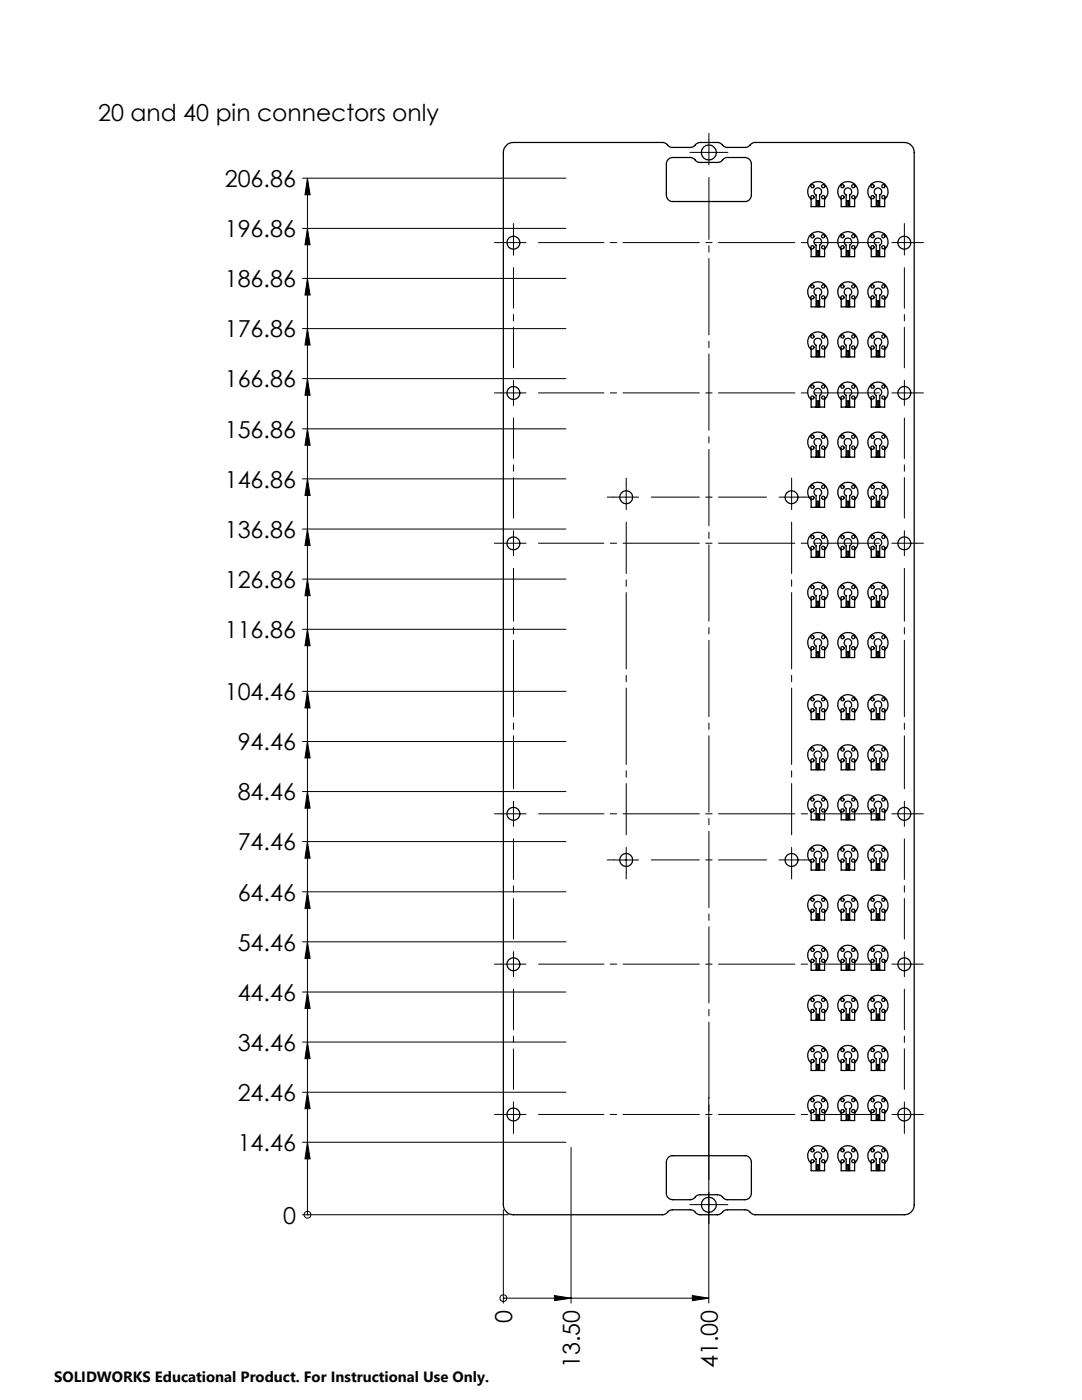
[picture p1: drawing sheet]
<svg xmlns="http://www.w3.org/2000/svg" width="216mm" height="279mm" viewBox="0 0 216 279" stroke-linecap="round" stroke-linejoin="round" font-family="sans-serif">
<defs><g id="words">
<g font-size="4.7">
<text x="19.6" y="24.1">20 and 40 pin connectors only</text>
<text x="44.8" y="37.3">206.86</text>
<text x="44.8" y="47.3">196.86</text>
<text x="44.8" y="57.3">186.86</text>
<text x="44.8" y="67.3">176.86</text>
<text x="44.8" y="77.3">166.86</text>
<text x="44.8" y="87.3">156.86</text>
<text x="44.8" y="97.3">146.86</text>
<text x="44.8" y="107.3">136.86</text>
<text x="44.8" y="117.3">126.86</text>
<text x="44.8" y="127.3">116.86</text>
<text x="44.8" y="139.7">104.46</text>
<text x="47.4" y="149.7">94.46</text>
<text x="47.4" y="159.7">84.46</text>
<text x="47.4" y="169.7">74.46</text>
<text x="47.4" y="179.7">64.46</text>
<text x="47.4" y="189.7">54.46</text>
<text x="47.4" y="199.7">44.46</text>
<text x="47.4" y="209.7">34.46</text>
<text x="47.4" y="219.7">24.46</text>
<text x="47.4" y="229.7">14.46</text>
<text x="56.5" y="244.2">0</text>
<text x="102.2" y="263.9" transform="rotate(-90 102.2 263.9)">0</text>
<text x="115.7" y="273" transform="rotate(-90 115.7 273)">13.50</text>
<text x="143.2" y="273" transform="rotate(-90 143.2 273)">41.00</text>
</g>
<text font-size="3" x="10.8" y="275.7">SOLIDWORKS Educational Product. For Instructional Use Only.</text>
</g></defs>
<g fill="none" stroke="#000" stroke-width=".2">
<path d="M60.4 35.6h52.5M61.3 35.6l.6 3.3h-1zM61.3 35.6v206.8M60.4 55.6h52.5M60.4 45.6h52.5M61.3 55.6l.6 3.3h-1zM61.3 45.6l.6 3.3h-1zM60.4 75.6h52.5M60.4 65.6h52.5M61.3 75.6l.6 3.3h-1zM61.3 65.6l.6 3.3h-1zM60.4 95.6h52.5"/>
<path d="M60.4 85.6h52.5M61.3 95.6l.6 3.3h-1zM61.3 85.6l.6 3.3h-1zM60.4 115.6h52.5M60.4 105.6h52.5M61.3 115.6l.6 3.3h-1zM61.3 105.6l.6 3.3h-1zM60.4 138h52.5M60.4 125.6h52.5M61.3 138l.6 3.3h-1zM61.3 125.6l.6 3.3h-1zM60.4 158h52.5"/>
<path d="M60.4 148h52.5M61.3 158l.6 3.3h-1zM61.3 148l.6 3.3h-1zM60.4 178h52.5M60.4 168h52.5M61.3 178l.6 3.3h-1zM61.3 168l.6 3.3h-1zM122.4 171.6h5M125 169.1v5M60.4 198h52.5M60.4 188h52.5M61.3 198l.6 3.3h-1z"/>
<path d="M61.3 188l.6 3.3h-1zM60.4 218h52.5M60.4 208h52.5M61.3 218l.6 3.3h-1zM61.3 208l.6 3.3h-1zM141.4 219v41.1M60.4 228h52.5M61.3 228l.6 3.3h-1zM113.9 229v31.1M60.4 242.4h41M61.3 242.4h.1M100.4 259.1h.1"/>
<path d="M100.4 241.4v18.7M100.4 259.1h41M110.6 258.6l3.3 .5-3.3 .5zM138.1 258.6l3.3 .5-3.3 .5z"/>
<circle cx="61.4" cy="242.4" r=".69"/>
<circle cx="100.4" cy="259.1" r=".68"/>
</g>
<g fill="none" stroke="#000" stroke-width=".2" stroke-dasharray="15.2 1.3 1.3 1.3">
<path d="M139 30.4h-1.3M141.5 30.4v-2.5M141.5 30.4h-2.5M141.5 30.4v2.5M141.5 30.4h2.5M141.5 27.9v-1.3M144 30.4h1.3M100 48.4h-1.3M102.5 48.4v-2.5M102.5 48.4h-2.5M102.5 48.4v2.5M102.5 48.4h2.5"/>
<path d="M102.5 45.9v-1.3M180.5 48.4v-2.5M180.5 48.4h-2.5M180.5 48.4v2.5M180.5 48.4h2.5M180.5 45.9v-1.3M183 48.4h1.3M100 78.4h-1.3M102.5 78.4v-2.5M102.5 78.4h-2.5M102.5 78.4v2.5M102.5 78.4h2.5"/>
<path d="M180.5 78.4v-2.5M180.5 78.4h-2.5M180.5 78.4v2.5M180.5 78.4h2.5M183 78.4h1.3M122.5 99.2h-1.3M125 99.2v-2.5M125 99.2h-2.5M125 99.2v2.5M125 99.2h2.5M125 96.7v-1.3M158 99.2v-2.5"/>
<path d="M158 99.2h-2.5M158 99.2v2.5M158 99.2h2.5M158 96.7v-1.3M160.5 99.2h1.3M100 108.4h-1.3M102.5 108.4v-2.5M102.5 108.4h-2.5M102.5 108.4v2.5M102.5 108.4h2.5M180.5 108.4v-2.5M180.5 108.4h-2.5"/>
<path d="M180.5 108.4v2.5M180.5 108.4h2.5M183 108.4h1.3M100 162.4h-1.3M102.5 162.4v-2.5M102.5 162.4h-2.5M102.5 162.4v2.5M102.5 162.4h2.5M122.5 171.6h-1.3M125 174.1v1.3M158 171.6v-2.5M158 171.6h-2.5"/>
<path d="M158 171.6v2.5M158 171.6h2.5M158 174.1v1.3M160.5 171.6h1.3M180.5 162.4v-2.5M180.5 162.4h-2.5M180.5 162.4v2.5M180.5 162.4h2.5M183 162.4h1.3M100 192.4h-1.3M102.5 192.4v-2.5M102.5 192.4h-2.5"/>
<path d="M102.5 192.4v2.5M102.5 192.4h2.5M180.5 192.4v-2.5M180.5 192.4h-2.5M180.5 192.4v2.5M180.5 192.4h2.5M183 192.4h1.3M100 222.4h-1.3M102.5 222.4v-2.5M102.5 222.4h-2.5M102.5 222.4v2.5M102.5 222.4h2.5"/>
<path d="M102.5 224.9v1.3M180.5 222.4v-2.5M180.5 222.4h-2.5M180.5 222.4v2.5M180.5 222.4h2.5M180.5 224.9v1.3M183 222.4h1.3M139 240.4h-1.3M141.5 240.4v-2.5M141.5 240.4h-2.5M141.5 240.4v2.5M141.5 240.4h2.5"/>
<path d="M141.5 242.9v1.3M144 240.4h1.3"/>
</g>
<path d="M130 99.2h23M130 171.6h23" fill="none" stroke="#000" stroke-width=".2" stroke-dasharray="15.2 1.3 1.3 1.3" stroke-dashoffset="5.6"/>
<path d="M125 166.6v-62.4M158 166.6v-62.4" fill="none" stroke="#000" stroke-width=".2" stroke-dasharray="15.2 1.3 1.3 1.3" stroke-dashoffset="5"/>
<path d="M141.5 235.4v-200" fill="none" stroke="#000" stroke-width=".2" stroke-dasharray="15.2 1.3 1.3 1.3" stroke-dashoffset="2.9"/>
<path d="M102.5 73.4v-20M180.5 73.4v-20M102.5 103.4v-20M180.5 103.4v-20M102.5 187.4v-20M180.5 187.4v-20M102.5 217.4v-20M180.5 217.4v-20" fill="none" stroke="#000" stroke-width=".2" stroke-dasharray="15.2 1.3 1.3 1.3" stroke-dashoffset="7.1"/>
<path d="M107.5 48.4h68M107.5 78.4h68M107.5 108.4h68M107.5 162.4h68M107.5 192.4h68M107.5 222.4h68" fill="none" stroke="#000" stroke-width=".2" stroke-dasharray="15.2 1.3 1.3 1.3" stroke-dashoffset="2.2"/>
<path d="M102.5 157.4v-44M180.5 157.4v-44" fill="none" stroke="#000" stroke-width=".2" stroke-dasharray="15.2 1.3 1.3 1.3" stroke-dashoffset="4.7"/>
<g fill="#000">
<path d="M61.3 228l.6 3.3h-1zM61.3 218l.6 3.3h-1zM61.3 208l.6 3.3h-1zM61.3 198l.6 3.3h-1zM61.3 188l.6 3.3h-1zM61.3 178l.6 3.3h-1zM61.3 168l.6 3.3h-1zM61.3 158l.6 3.3h-1zM61.3 148l.6 3.3h-1zM61.3 138l.6 3.3h-1zM61.3 125.6l.6 3.3h-1zM61.3 115.6l.6 3.3h-1zM61.3 105.6l.6 3.3h-1zM61.3 95.6l.6 3.3h-1zM61.3 85.6l.6 3.3h-1zM61.3 75.6l.6 3.3h-1zM61.3 65.6l.6 3.3h-1zM61.3 55.6l.6 3.3h-1zM61.3 45.6l.6 3.3h-1zM61.3 35.6l.6 3.3h-1z"/>
<path d="M110.6 258.6l3.3 .5-3.3 .5zM138.1 258.6l3.3 .5-3.3 .5z"/>
</g>
<g fill="none" stroke="#000" stroke-width=".25">
<path d="M101.3 28.8l1.1-.4h29.9l.9 .5a1.05 1.05 0 0 0 1 .5h3.5a2.19 2.19 0 0 0 1.5-.8l.4-.2h3.7l.8 .5a1.15 1.15 0 0 0 1.1 .5h3.5a2.39 2.39 0 0 0 1.4-.8l.4-.2h29.9a1.99 1.99 0 0 1 2 2v210a1.99 1.99 0 0 1-2 2h-29.9l-.8-.5a1.15 1.15 0 0 0-1-.5h-3.5a2.39 2.39 0 0 0-1.5 .9l-.4 .1h-3.7l-.8-.4a1.13 1.13 0 0 0-1.1-.6h-3.5a2.19 2.19 0 0 0-1.4 .9l-.5 .1h-29.9a2.05 2.05 0 0 1-2-2v-210a1.99 1.99 0 0 1 .9-1.6zM133.2 32l.3-.4 .7-.2h3.6l.9 .5a1.05 1.05 0 0 0 1 .5h3.5a2.19 2.19 0 0 0 1.4-.8l.4-.2h3.7a1.33 1.33 0 0 1 1.2 1.3v6.2a1.26 1.26 0 0 1-1.2 1.3h-14.5a1.26 1.26 0 0 1-1.2-1.3v-6.2zM161.9 36.7a2.03 2.03 0 0 1 2.8 .2 2.03 2.03 0 0 1-.2 2.9v1.4h-1v-2.3a.76 .76 0 0 0 .3-1.1 .76 .76 0 0 0-1.2 0 .76 .76 0 0 0 .2 1.1v2.3h-.9v-1.4a2.01 2.01 0 0 1 0-3.1zM167.9 36.7a2.03 2.03 0 0 1 2.8 .2 2.03 2.03 0 0 1-.2 2.9v1.4h-1v-2.3a.76 .76 0 0 0 .3-1.1 .76 .76 0 0 0-1.2 0 .76 .76 0 0 0 .2 1.1v2.3h-.9v-1.4a2.01 2.01 0 0 1 0-3.1zM173.9 36.7a2.03 2.03 0 0 1 2.8 .2 2.03 2.03 0 0 1-.2 2.9v1.4h-1v-2.3a.76 .76 0 0 0 .3-1.1 .76 .76 0 0 0-1.2 0 .76 .76 0 0 0 .2 1.1v2.3h-1v-1.4a2.01 2.01 0 0 1 .1-3.1zM161.9 56.7a2.03 2.03 0 0 1 2.8 .2 2.03 2.03 0 0 1-.2 2.9v1.4h-1v-2.3a.76 .76 0 0 0 .3-1.1 .76 .76 0 0 0-1.2 0 .76 .76 0 0 0 .2 1.1v2.3h-.9v-1.4a2.01 2.01 0 0 1 0-3.1zM161.9 46.7a2.04 2.04 0 0 1 2.8 .2 2.04 2.04 0 0 1-.2 2.9v1.4h-1v-2.3a.76 .76 0 0 0 .3-1.1 .76 .76 0 0 0-1.2 0 .76 .76 0 0 0 .2 1.1v2.3h-.9v-1.4a2.04 2.04 0 0 1 0-3.1zM163.1 40h.2v1.2h-.2zM163.1 50h.2v1.2h-.2zM167.9 46.7a2.04 2.04 0 0 1 2.8 .2 2.04 2.04 0 0 1-.2 2.9v1.4h-1v-2.3a.76 .76 0 0 0 .3-1.1 .76 .76 0 0 0-1.2 0 .76 .76 0 0 0 .2 1.1v2.3h-.9v-1.4a2.04 2.04 0 0 1 0-3.1zM167.9 56.7a2.03 2.03 0 0 1 2.8 .2 2.03 2.03 0 0 1-.2 2.9v1.4h-1v-2.3a.76 .76 0 0 0 .3-1.1 .76 .76 0 0 0-1.2 0 .76 .76 0 0 0 .2 1.1v2.3h-.9v-1.4a2.01 2.01 0 0 1 0-3.1zM169.1 40h.2v1.2h-.2z"/>
<path d="M169.1 50h.2v1.2h-.2zM173.9 46.7a2.04 2.04 0 0 1 2.8 .2 2.04 2.04 0 0 1-.2 2.9v1.4h-1v-2.3a.76 .76 0 0 0 .3-1.1 .76 .76 0 0 0-1.2 0 .76 .76 0 0 0 .2 1.1v2.3h-1v-1.4a2.04 2.04 0 0 1 .1-3.1zM173.9 56.7a2.03 2.03 0 0 1 2.8 .2 2.03 2.03 0 0 1-.2 2.9v1.4h-1v-2.3a.76 .76 0 0 0 .3-1.1 .76 .76 0 0 0-1.2 0 .76 .76 0 0 0 .2 1.1v2.3h-1v-1.4a2.01 2.01 0 0 1 .1-3.1zM175 40h.3v1.2h-.3zM175 50h.3v1.2h-.3zM161.9 66.7a2.04 2.04 0 0 1 2.8 .2 2.04 2.04 0 0 1-.2 2.9v1.4h-1v-2.3a.76 .76 0 0 0 .3-1.1 .76 .76 0 0 0-1.2 0 .76 .76 0 0 0 .2 1.1v2.3h-.9v-1.4a2.05 2.05 0 0 1 0-3.1zM161.9 76.7a2.03 2.03 0 0 1 2.8 .2 2.03 2.03 0 0 1-.2 2.9v1.4h-1v-2.3a.76 .76 0 0 0 .3-1.1 .76 .76 0 0 0-1.2 0 .76 .76 0 0 0 .2 1.1v2.3h-.9v-1.4a2.01 2.01 0 0 1 0-3.1zM163.1 60h.2v1.2h-.2zM163.1 70h.2v1.2h-.2zM167.9 66.7a2.04 2.04 0 0 1 2.8 .2 2.04 2.04 0 0 1-.2 2.9v1.4h-1v-2.3a.76 .76 0 0 0 .3-1.1 .76 .76 0 0 0-1.2 0 .76 .76 0 0 0 .2 1.1v2.3h-.9v-1.4a2.05 2.05 0 0 1 0-3.1zM167.9 76.7a2.03 2.03 0 0 1 2.8 .2 2.03 2.03 0 0 1-.2 2.9v1.4h-1v-2.3a.76 .76 0 0 0 .3-1.1 .76 .76 0 0 0-1.2 0 .76 .76 0 0 0 .2 1.1v2.3h-.9v-1.4a2.01 2.01 0 0 1 0-3.1zM169.1 60h.2v1.2h-.2z"/>
<path d="M169.1 70h.2v1.2h-.2zM173.9 66.7a2.04 2.04 0 0 1 2.8 .2 2.04 2.04 0 0 1-.2 2.9v1.4h-1v-2.3a.76 .76 0 0 0 .3-1.1 .76 .76 0 0 0-1.2 0 .76 .76 0 0 0 .2 1.1v2.3h-1v-1.4a2.05 2.05 0 0 1 .1-3.1zM173.9 76.7a2.03 2.03 0 0 1 2.8 .2 2.03 2.03 0 0 1-.2 2.9v1.4h-1v-2.3a.76 .76 0 0 0 .3-1.1 .76 .76 0 0 0-1.2 0 .76 .76 0 0 0 .2 1.1v2.3h-1v-1.4a2.01 2.01 0 0 1 .1-3.1zM175 60h.3v1.2h-.3zM175 70h.3v1.2h-.3zM161.9 86.7a2.04 2.04 0 0 1 2.8 .2 2.04 2.04 0 0 1-.2 2.9v1.4h-1v-2.3a.76 .76 0 0 0 .3-1.1 .76 .76 0 0 0-1.2 0 .76 .76 0 0 0 .2 1.1v2.3h-.9v-1.4a2.05 2.05 0 0 1 0-3.1zM161.9 96.7a2.03 2.03 0 0 1 2.8 .2 2.03 2.03 0 0 1-.2 2.9v1.4h-1v-2.3a.76 .76 0 0 0 .3-1.1 .76 .76 0 0 0-1.2 0 .76 .76 0 0 0 .2 1.1v2.3h-.9v-1.4a2.01 2.01 0 0 1 0-3.1zM163.1 80h.2v1.2h-.2zM163.1 90h.2v1.2h-.2zM167.9 86.7a2.04 2.04 0 0 1 2.8 .2 2.04 2.04 0 0 1-.2 2.9v1.4h-1v-2.3a.76 .76 0 0 0 .3-1.1 .76 .76 0 0 0-1.2 0 .76 .76 0 0 0 .2 1.1v2.3h-.9v-1.4a2.05 2.05 0 0 1 0-3.1zM167.9 96.7a2.03 2.03 0 0 1 2.8 .2 2.03 2.03 0 0 1-.2 2.9v1.4h-1v-2.3a.76 .76 0 0 0 .3-1.1 .76 .76 0 0 0-1.2 0 .76 .76 0 0 0 .2 1.1v2.3h-.9v-1.4a2.01 2.01 0 0 1 0-3.1zM169.1 80h.2v1.2h-.2z"/>
<path d="M169.1 90h.2v1.2h-.2zM173.9 86.7a2.04 2.04 0 0 1 2.8 .2 2.04 2.04 0 0 1-.2 2.9v1.4h-1v-2.3a.76 .76 0 0 0 .3-1.1 .76 .76 0 0 0-1.2 0 .76 .76 0 0 0 .2 1.1v2.3h-1v-1.4a2.05 2.05 0 0 1 .1-3.1zM173.9 96.7a2.03 2.03 0 0 1 2.8 .2 2.03 2.03 0 0 1-.2 2.9v1.4h-1v-2.3a.76 .76 0 0 0 .3-1.1 .76 .76 0 0 0-1.2 0 .76 .76 0 0 0 .2 1.1v2.3h-1v-1.4a2.01 2.01 0 0 1 .1-3.1zM175 80h.3v1.2h-.3zM175 90h.3v1.2h-.3zM161.9 106.7a2.04 2.04 0 0 1 2.8 .2 2.04 2.04 0 0 1-.2 2.9v1.4h-1v-2.3a.77 .77 0 0 0 .3-1.1 .77 .77 0 0 0-1.2 0 .77 .77 0 0 0 .2 1.1v2.3h-.9v-1.4a2.05 2.05 0 0 1 0-3.1zM161.9 116.7a2.03 2.03 0 0 1 2.8 .2 2.03 2.03 0 0 1-.2 2.9v1.4h-1v-2.3a.76 .76 0 0 0 .3-1.1 .76 .76 0 0 0-1.2 0 .76 .76 0 0 0 .2 1.1v2.3h-.9v-1.4a2.01 2.01 0 0 1 0-3.1zM163.1 100h.2v1.2h-.2zM163.1 110h.2v1.2h-.2zM167.9 106.7a2.04 2.04 0 0 1 2.8 .2 2.04 2.04 0 0 1-.2 2.9v1.4h-1v-2.3a.77 .77 0 0 0 .3-1.1 .77 .77 0 0 0-1.2 0 .77 .77 0 0 0 .2 1.1v2.3h-.9v-1.4a2.05 2.05 0 0 1 0-3.1zM167.9 116.7a2.03 2.03 0 0 1 2.8 .2 2.03 2.03 0 0 1-.2 2.9v1.4h-1v-2.3a.76 .76 0 0 0 .3-1.1 .76 .76 0 0 0-1.2 0 .76 .76 0 0 0 .2 1.1v2.3h-.9v-1.4a2.01 2.01 0 0 1 0-3.1zM169.1 100h.2v1.2h-.2z"/>
<path d="M169.1 110h.2v1.2h-.2zM173.9 106.7a2.04 2.04 0 0 1 2.8 .2 2.04 2.04 0 0 1-.2 2.9v1.4h-1v-2.3a.77 .77 0 0 0 .3-1.1 .77 .77 0 0 0-1.2 0 .77 .77 0 0 0 .2 1.1v2.3h-1v-1.4a2.05 2.05 0 0 1 .1-3.1zM173.9 116.7a2.03 2.03 0 0 1 2.8 .2 2.03 2.03 0 0 1-.2 2.9v1.4h-1v-2.3a.76 .76 0 0 0 .3-1.1 .76 .76 0 0 0-1.2 0 .76 .76 0 0 0 .2 1.1v2.3h-1v-1.4a2.01 2.01 0 0 1 .1-3.1zM175 100h.3v1.2h-.3zM175 110h.3v1.2h-.3zM161.9 139.1a2.03 2.03 0 0 1 2.8 .2 2.03 2.03 0 0 1-.2 2.9v1.4h-1v-2.3a.76 .76 0 0 0 .3-1.1 .76 .76 0 0 0-1.2 0 .76 .76 0 0 0 .2 1.1v2.3h-.9v-1.4a2.01 2.01 0 0 1 0-3.1zM161.9 126.7a2.03 2.03 0 0 1 2.8 .2 2.03 2.03 0 0 1-.2 2.9v1.4h-1v-2.3a.77 .77 0 0 0 .3-1.1 .77 .77 0 0 0-1.2 0 .77 .77 0 0 0 .2 1.1v2.3h-.9v-1.4a2.01 2.01 0 0 1 0-3.1zM163.1 120h.2v1.2h-.2zM163.1 130h.2v1.2h-.2zM167.9 139.1a2.03 2.03 0 0 1 2.8 .2 2.03 2.03 0 0 1-.2 2.9v1.4h-1v-2.3a.76 .76 0 0 0 .3-1.1 .76 .76 0 0 0-1.2 0 .76 .76 0 0 0 .2 1.1v2.3h-.9v-1.4a2.01 2.01 0 0 1 0-3.1zM167.9 126.7a2.03 2.03 0 0 1 2.8 .2 2.03 2.03 0 0 1-.2 2.9v1.4h-1v-2.3a.77 .77 0 0 0 .3-1.1 .77 .77 0 0 0-1.2 0 .77 .77 0 0 0 .2 1.1v2.3h-.9v-1.4a2.01 2.01 0 0 1 0-3.1zM169.1 120h.2v1.2h-.2z"/>
<path d="M169.1 130h.2v1.2h-.2zM173.9 139.1a2.03 2.03 0 0 1 2.8 .2 2.03 2.03 0 0 1-.2 2.9v1.4h-1v-2.3a.76 .76 0 0 0 .3-1.1 .76 .76 0 0 0-1.2 0 .76 .76 0 0 0 .2 1.1v2.3h-1v-1.4a2.01 2.01 0 0 1 .1-3.1zM173.9 126.7a2.03 2.03 0 0 1 2.8 .2 2.03 2.03 0 0 1-.2 2.9v1.4h-1v-2.3a.77 .77 0 0 0 .3-1.1 .77 .77 0 0 0-1.2 0 .77 .77 0 0 0 .2 1.1v2.3h-1v-1.4a2.01 2.01 0 0 1 .1-3.1zM175 120h.3v1.2h-.3zM175 130h.3v1.2h-.3zM161.9 149.1a2.03 2.03 0 0 1 2.8 .2 2.03 2.03 0 0 1-.2 2.9v1.4h-1v-2.3a.77 .77 0 0 0 .3-1.1 .77 .77 0 0 0-1.2 0 .77 .77 0 0 0 .2 1.1v2.3h-.9v-1.4a2.01 2.01 0 0 1 0-3.1zM161.9 159.1a2.04 2.04 0 0 1 2.8 .2 2.04 2.04 0 0 1-.2 2.9v1.4h-1v-2.3a.76 .76 0 0 0 .3-1.1 .76 .76 0 0 0-1.2 0 .76 .76 0 0 0 .2 1.1v2.3h-.9v-1.4a2.04 2.04 0 0 1 0-3.1zM163.1 142.4h.2v1.2h-.2zM163.1 152.4h.2v1.2h-.2zM167.9 149.1a2.03 2.03 0 0 1 2.8 .2 2.03 2.03 0 0 1-.2 2.9v1.4h-1v-2.3a.77 .77 0 0 0 .3-1.1 .77 .77 0 0 0-1.2 0 .77 .77 0 0 0 .2 1.1v2.3h-.9v-1.4a2.01 2.01 0 0 1 0-3.1zM167.9 159.1a2.04 2.04 0 0 1 2.8 .2 2.04 2.04 0 0 1-.2 2.9v1.4h-1v-2.3a.76 .76 0 0 0 .3-1.1 .76 .76 0 0 0-1.2 0 .76 .76 0 0 0 .2 1.1v2.3h-.9v-1.4a2.04 2.04 0 0 1 0-3.1zM169.1 142.4h.2v1.2h-.2z"/>
<path d="M169.1 152.4h.2v1.2h-.2zM173.9 149.1a2.03 2.03 0 0 1 2.8 .2 2.03 2.03 0 0 1-.2 2.9v1.4h-1v-2.3a.77 .77 0 0 0 .3-1.1 .77 .77 0 0 0-1.2 0 .77 .77 0 0 0 .2 1.1v2.3h-1v-1.4a2.01 2.01 0 0 1 .1-3.1zM173.9 159.1a2.04 2.04 0 0 1 2.8 .2 2.04 2.04 0 0 1-.2 2.9v1.4h-1v-2.3a.76 .76 0 0 0 .3-1.1 .76 .76 0 0 0-1.2 0 .76 .76 0 0 0 .2 1.1v2.3h-1v-1.4a2.04 2.04 0 0 1 .1-3.1zM175 142.4h.3v1.2h-.3zM175 152.4h.3v1.2h-.3zM161.9 169.1a2.03 2.03 0 0 1 2.8 .2 2.03 2.03 0 0 1-.2 2.9v1.4h-1v-2.3a.76 .76 0 0 0 .3-1.1 .76 .76 0 0 0-1.2 0 .76 .76 0 0 0 .2 1.1v2.3h-.9v-1.4a2.01 2.01 0 0 1 0-3.1zM161.9 179.1a2.04 2.04 0 0 1 2.8 .2 2.04 2.04 0 0 1-.2 2.9v1.4h-1v-2.3a.76 .76 0 0 0 .3-1.1 .76 .76 0 0 0-1.2 0 .76 .76 0 0 0 .2 1.1v2.3h-.9v-1.4a2.04 2.04 0 0 1 0-3.1zM163.1 162.4h.2v1.2h-.2zM163.1 172.4h.2v1.2h-.2zM167.9 169.1a2.03 2.03 0 0 1 2.8 .2 2.03 2.03 0 0 1-.2 2.9v1.4h-1v-2.3a.76 .76 0 0 0 .3-1.1 .76 .76 0 0 0-1.2 0 .76 .76 0 0 0 .2 1.1v2.3h-.9v-1.4a2.01 2.01 0 0 1 0-3.1zM167.9 179.1a2.04 2.04 0 0 1 2.8 .2 2.04 2.04 0 0 1-.2 2.9v1.4h-1v-2.3a.76 .76 0 0 0 .3-1.1 .76 .76 0 0 0-1.2 0 .76 .76 0 0 0 .2 1.1v2.3h-.9v-1.4a2.04 2.04 0 0 1 0-3.1zM169.1 162.4h.2v1.2h-.2z"/>
<path d="M169.1 172.4h.2v1.2h-.2zM173.9 169.1a2.03 2.03 0 0 1 2.8 .2 2.03 2.03 0 0 1-.2 2.9v1.4h-1v-2.3a.76 .76 0 0 0 .3-1.1 .76 .76 0 0 0-1.2 0 .76 .76 0 0 0 .2 1.1v2.3h-1v-1.4a2.01 2.01 0 0 1 .1-3.1zM173.9 179.1a2.04 2.04 0 0 1 2.8 .2 2.04 2.04 0 0 1-.2 2.9v1.4h-1v-2.3a.76 .76 0 0 0 .3-1.1 .76 .76 0 0 0-1.2 0 .76 .76 0 0 0 .2 1.1v2.3h-1v-1.4a2.04 2.04 0 0 1 .1-3.1zM175 162.4h.3v1.2h-.3zM175 172.4h.3v1.2h-.3zM161.9 189.1a2.03 2.03 0 0 1 2.8 .2 2.03 2.03 0 0 1-.2 2.9v1.4h-1v-2.3a.76 .76 0 0 0 .3-1.1 .76 .76 0 0 0-1.2 0 .76 .76 0 0 0 .2 1.1v2.3h-.9v-1.4a2.01 2.01 0 0 1 0-3.1zM161.9 199.1a2.04 2.04 0 0 1 2.8 .2 2.04 2.04 0 0 1-.2 2.9v1.4h-1v-2.3a.76 .76 0 0 0 .3-1.1 .76 .76 0 0 0-1.2 0 .76 .76 0 0 0 .2 1.1v2.3h-.9v-1.4a2.04 2.04 0 0 1 0-3.1zM163.1 182.4h.2v1.2h-.2zM163.1 192.4h.2v1.2h-.2zM167.9 189.1a2.03 2.03 0 0 1 2.8 .2 2.03 2.03 0 0 1-.2 2.9v1.4h-1v-2.3a.76 .76 0 0 0 .3-1.1 .76 .76 0 0 0-1.2 0 .76 .76 0 0 0 .2 1.1v2.3h-.9v-1.4a2.01 2.01 0 0 1 0-3.1zM167.9 199.1a2.04 2.04 0 0 1 2.8 .2 2.04 2.04 0 0 1-.2 2.9v1.4h-1v-2.3a.76 .76 0 0 0 .3-1.1 .76 .76 0 0 0-1.2 0 .76 .76 0 0 0 .2 1.1v2.3h-.9v-1.4a2.04 2.04 0 0 1 0-3.1zM169.1 182.4h.2v1.2h-.2z"/>
<path d="M169.1 192.4h.2v1.2h-.2zM173.9 189.1a2.03 2.03 0 0 1 2.8 .2 2.03 2.03 0 0 1-.2 2.9v1.4h-1v-2.3a.76 .76 0 0 0 .3-1.1 .76 .76 0 0 0-1.2 0 .76 .76 0 0 0 .2 1.1v2.3h-1v-1.4a2.01 2.01 0 0 1 .1-3.1zM173.9 199.1a2.04 2.04 0 0 1 2.8 .2 2.04 2.04 0 0 1-.2 2.9v1.4h-1v-2.3a.76 .76 0 0 0 .3-1.1 .76 .76 0 0 0-1.2 0 .76 .76 0 0 0 .2 1.1v2.3h-1v-1.4a2.04 2.04 0 0 1 .1-3.1zM175 182.4h.3v1.2h-.3zM175 192.4h.3v1.2h-.3zM161.9 209.1a2.03 2.03 0 0 1 2.8 .2 2.03 2.03 0 0 1-.2 2.9v1.4h-1v-2.3a.76 .76 0 0 0 .3-1.1 .76 .76 0 0 0-1.2 0 .76 .76 0 0 0 .2 1.1v2.3h-.9v-1.4a2.01 2.01 0 0 1 0-3.1zM161.9 219.1a2.04 2.04 0 0 1 2.8 .2 2.04 2.04 0 0 1-.2 2.9v1.4h-1v-2.3a.76 .76 0 0 0 .3-1.1 .76 .76 0 0 0-1.2 0 .76 .76 0 0 0 .2 1.1v2.3h-.9v-1.4a2.05 2.05 0 0 1 0-3.1zM163.1 202.4h.2v1.2h-.2zM163.1 212.4h.2v1.2h-.2zM167.9 209.1a2.03 2.03 0 0 1 2.8 .2 2.03 2.03 0 0 1-.2 2.9v1.4h-1v-2.3a.76 .76 0 0 0 .3-1.1 .76 .76 0 0 0-1.2 0 .76 .76 0 0 0 .2 1.1v2.3h-.9v-1.4a2.01 2.01 0 0 1 0-3.1zM167.9 219.1a2.04 2.04 0 0 1 2.8 .2 2.04 2.04 0 0 1-.2 2.9v1.4h-1v-2.3a.76 .76 0 0 0 .3-1.1 .76 .76 0 0 0-1.2 0 .76 .76 0 0 0 .2 1.1v2.3h-.9v-1.4a2.05 2.05 0 0 1 0-3.1zM169.1 202.4h.2v1.2h-.2z"/>
<path d="M169.1 212.4h.2v1.2h-.2zM173.9 209.1a2.03 2.03 0 0 1 2.8 .2 2.03 2.03 0 0 1-.2 2.9v1.4h-1v-2.3a.76 .76 0 0 0 .3-1.1 .76 .76 0 0 0-1.2 0 .76 .76 0 0 0 .2 1.1v2.3h-1v-1.4a2.01 2.01 0 0 1 .1-3.1zM173.9 219.1a2.04 2.04 0 0 1 2.8 .2 2.04 2.04 0 0 1-.2 2.9v1.4h-1v-2.3a.76 .76 0 0 0 .3-1.1 .76 .76 0 0 0-1.2 0 .76 .76 0 0 0 .2 1.1v2.3h-1v-1.4a2.05 2.05 0 0 1 .1-3.1zM175 202.4h.3v1.2h-.3zM175 212.4h.3v1.2h-.3zM133.3 231l.7-.4h14.7a1.26 1.26 0 0 1 1.2 1.3v6.3a1.33 1.33 0 0 1-1.2 1.2h-3.7l-.8-.5a1.15 1.15 0 0 0-1-.5h-3.5a2.19 2.19 0 0 0-1.4 .9l-.5 .1h-3.6a1.33 1.33 0 0 1-1.2-1.2v-6.3zM161.9 229.1a2.03 2.03 0 0 1 2.8 .2 2.03 2.03 0 0 1-.2 2.9v1.4h-1v-2.3a.76 .76 0 0 0 .3-1.1 .76 .76 0 0 0-1.2 0 .76 .76 0 0 0 .2 1.1v2.3h-.9v-1.4a2.01 2.01 0 0 1 0-3.1zM163.1 222.4h.2v1.2h-.2zM163.1 232.4h.2v1.2h-.2zM167.9 229.1a2.03 2.03 0 0 1 2.8 .2 2.03 2.03 0 0 1-.2 2.9v1.4h-1v-2.3a.76 .76 0 0 0 .3-1.1 .76 .76 0 0 0-1.2 0 .76 .76 0 0 0 .2 1.1v2.3h-.9v-1.4a2.01 2.01 0 0 1 0-3.1zM169.1 222.4h.2v1.2h-.2zM169.1 232.4h.2v1.2h-.2z"/>
<path d="M173.9 229.1a2.03 2.03 0 0 1 2.8 .2 2.03 2.03 0 0 1-.2 2.9v1.4h-1v-2.3a.76 .76 0 0 0 .3-1.1 .76 .76 0 0 0-1.2 0 .76 .76 0 0 0 .2 1.1v2.3h-1v-1.4a2.01 2.01 0 0 1 .1-3.1zM175 222.4h.3v1.2h-.3zM175 232.4h.3v1.2h-.3z"/>
<circle cx="141.4" cy="30.4" r="1.51"/>
<circle cx="162.1" cy="37.2" r=".32"/>
<circle cx="162.1" cy="39.3" r=".32"/>
<circle cx="164.3" cy="37.2" r=".33"/>
<circle cx="164.3" cy="39.4" r=".33"/>
<circle cx="168.1" cy="37.2" r=".32"/>
<circle cx="168.1" cy="39.3" r=".32"/>
<circle cx="170.3" cy="37.2" r=".33"/>
<circle cx="170.3" cy="39.4" r=".33"/>
<circle cx="174.1" cy="37.2" r=".32"/>
<circle cx="174.1" cy="39.3" r=".32"/>
<circle cx="176.3" cy="37.2" r=".33"/>
<circle cx="176.3" cy="39.4" r=".33"/>
<circle cx="102.5" cy="48.4" r="1.3"/>
<circle cx="162.1" cy="59.4" r=".32"/>
<circle cx="162.1" cy="57.2" r=".32"/>
<circle cx="162.1" cy="47.1" r=".32"/>
<circle cx="162.1" cy="49.3" r=".32"/>
<circle cx="164.3" cy="47.2" r=".33"/>
<circle cx="164.3" cy="49.3" r=".33"/>
<circle cx="164.3" cy="57.2" r=".33"/>
<circle cx="164.3" cy="59.4" r=".33"/>
<circle cx="168.1" cy="59.4" r=".32"/>
<circle cx="168.1" cy="57.2" r=".32"/>
<circle cx="168.1" cy="47.1" r=".32"/>
<circle cx="168.1" cy="49.3" r=".32"/>
<circle cx="170.3" cy="47.2" r=".33"/>
<circle cx="170.3" cy="49.3" r=".33"/>
<circle cx="170.3" cy="57.2" r=".33"/>
<circle cx="170.3" cy="59.4" r=".33"/>
<circle cx="174.1" cy="59.4" r=".32"/>
<circle cx="174.1" cy="57.2" r=".32"/>
<circle cx="174.1" cy="47.1" r=".32"/>
<circle cx="174.1" cy="49.3" r=".32"/>
<circle cx="176.3" cy="47.2" r=".33"/>
<circle cx="176.3" cy="49.3" r=".33"/>
<circle cx="176.3" cy="59.4" r=".33"/>
<circle cx="176.3" cy="57.2" r=".33"/>
<circle cx="180.5" cy="48.4" r="1.3"/>
<circle cx="102.5" cy="78.4" r="1.3"/>
<circle cx="162.1" cy="77.2" r=".32"/>
<circle cx="162.1" cy="67.1" r=".32"/>
<circle cx="162.1" cy="69.3" r=".32"/>
<circle cx="162.1" cy="79.3" r=".31"/>
<circle cx="164.3" cy="69.3" r=".33"/>
<circle cx="164.3" cy="67.2" r=".33"/>
<circle cx="164.3" cy="77.2" r=".33"/>
<circle cx="164.3" cy="79.3" r=".32"/>
<circle cx="168.1" cy="77.2" r=".32"/>
<circle cx="168.1" cy="67.1" r=".32"/>
<circle cx="168.1" cy="69.3" r=".32"/>
<circle cx="168.1" cy="79.3" r=".31"/>
<circle cx="170.3" cy="69.3" r=".33"/>
<circle cx="170.3" cy="67.2" r=".33"/>
<circle cx="170.3" cy="77.2" r=".33"/>
<circle cx="170.3" cy="79.3" r=".32"/>
<circle cx="174.1" cy="77.2" r=".32"/>
<circle cx="174.1" cy="67.1" r=".32"/>
<circle cx="174.1" cy="69.3" r=".32"/>
<circle cx="174.1" cy="79.3" r=".31"/>
<circle cx="176.3" cy="69.3" r=".33"/>
<circle cx="176.3" cy="67.2" r=".33"/>
<circle cx="176.3" cy="77.2" r=".33"/>
<circle cx="176.3" cy="79.3" r=".32"/>
<circle cx="180.5" cy="78.4" r="1.3"/>
<circle cx="124.9" cy="99.2" r="1.29"/>
<circle cx="157.9" cy="99.2" r="1.3"/>
<circle cx="162.1" cy="97.2" r=".32"/>
<circle cx="162.1" cy="87.2" r=".32"/>
<circle cx="162.1" cy="89.3" r=".32"/>
<circle cx="162.1" cy="99.3" r=".31"/>
<circle cx="164.3" cy="87.2" r=".33"/>
<circle cx="164.3" cy="89.3" r=".33"/>
<circle cx="164.3" cy="97.2" r=".33"/>
<circle cx="164.3" cy="99.3" r=".32"/>
<circle cx="168.1" cy="97.2" r=".32"/>
<circle cx="168.1" cy="87.2" r=".32"/>
<circle cx="168.1" cy="89.3" r=".32"/>
<circle cx="168.1" cy="99.3" r=".31"/>
<circle cx="170.3" cy="87.2" r=".33"/>
<circle cx="170.3" cy="89.3" r=".33"/>
<circle cx="170.3" cy="97.2" r=".33"/>
<circle cx="170.3" cy="99.3" r=".32"/>
<circle cx="174.1" cy="97.2" r=".32"/>
<circle cx="174.1" cy="87.2" r=".32"/>
<circle cx="174.1" cy="89.3" r=".32"/>
<circle cx="174.1" cy="99.3" r=".31"/>
<circle cx="176.3" cy="87.2" r=".33"/>
<circle cx="176.3" cy="89.3" r=".33"/>
<circle cx="176.3" cy="97.2" r=".33"/>
<circle cx="176.3" cy="99.3" r=".32"/>
<circle cx="102.5" cy="108.4" r="1.3"/>
<circle cx="162.1" cy="117.2" r=".32"/>
<circle cx="162.1" cy="109.3" r=".32"/>
<circle cx="162.1" cy="107.2" r=".32"/>
<circle cx="162.1" cy="119.3" r=".31"/>
<circle cx="164.3" cy="107.2" r=".33"/>
<circle cx="164.3" cy="117.2" r=".33"/>
<circle cx="164.3" cy="109.3" r=".33"/>
<circle cx="164.3" cy="119.4" r=".32"/>
<circle cx="168.1" cy="117.2" r=".32"/>
<circle cx="168.1" cy="109.3" r=".32"/>
<circle cx="168.1" cy="107.2" r=".32"/>
<circle cx="168.1" cy="119.3" r=".31"/>
<circle cx="170.3" cy="107.2" r=".33"/>
<circle cx="170.3" cy="117.2" r=".33"/>
<circle cx="170.3" cy="109.3" r=".33"/>
<circle cx="170.3" cy="119.4" r=".32"/>
<circle cx="174.1" cy="117.2" r=".32"/>
<circle cx="174.1" cy="109.3" r=".32"/>
<circle cx="174.1" cy="107.2" r=".32"/>
<circle cx="174.1" cy="119.3" r=".31"/>
<circle cx="176.3" cy="107.2" r=".33"/>
<circle cx="176.3" cy="117.2" r=".33"/>
<circle cx="176.3" cy="109.3" r=".33"/>
<circle cx="176.3" cy="119.4" r=".32"/>
<circle cx="180.5" cy="108.4" r="1.3"/>
<circle cx="162.1" cy="129.3" r=".32"/>
<circle cx="162.1" cy="127.2" r=".32"/>
<circle cx="162.1" cy="139.6" r=".31"/>
<circle cx="164.3" cy="127.2" r=".33"/>
<circle cx="164.3" cy="129.3" r=".33"/>
<circle cx="164.3" cy="139.6" r=".32"/>
<circle cx="168.1" cy="129.3" r=".32"/>
<circle cx="168.1" cy="127.2" r=".32"/>
<circle cx="168.1" cy="139.6" r=".31"/>
<circle cx="170.3" cy="127.2" r=".33"/>
<circle cx="170.3" cy="129.3" r=".33"/>
<circle cx="170.3" cy="139.6" r=".32"/>
<circle cx="174.1" cy="129.3" r=".32"/>
<circle cx="174.1" cy="127.2" r=".32"/>
<circle cx="174.1" cy="139.6" r=".31"/>
<circle cx="176.3" cy="127.2" r=".33"/>
<circle cx="176.3" cy="129.3" r=".33"/>
<circle cx="176.3" cy="139.6" r=".32"/>
<circle cx="162.1" cy="151.7" r=".32"/>
<circle cx="162.1" cy="149.6" r=".32"/>
<circle cx="162.1" cy="141.7" r=".32"/>
<circle cx="162.1" cy="159.6" r=".31"/>
<circle cx="164.3" cy="149.6" r=".33"/>
<circle cx="164.3" cy="141.7" r=".33"/>
<circle cx="164.3" cy="151.7" r=".33"/>
<circle cx="164.3" cy="159.6" r=".32"/>
<circle cx="168.1" cy="151.7" r=".32"/>
<circle cx="168.1" cy="149.6" r=".32"/>
<circle cx="168.1" cy="141.7" r=".32"/>
<circle cx="168.1" cy="159.6" r=".31"/>
<circle cx="170.3" cy="149.6" r=".33"/>
<circle cx="170.3" cy="141.7" r=".33"/>
<circle cx="170.3" cy="151.7" r=".33"/>
<circle cx="170.3" cy="159.6" r=".32"/>
<circle cx="174.1" cy="151.7" r=".32"/>
<circle cx="174.1" cy="149.6" r=".32"/>
<circle cx="174.1" cy="141.7" r=".32"/>
<circle cx="174.1" cy="159.6" r=".31"/>
<circle cx="176.3" cy="149.6" r=".33"/>
<circle cx="176.3" cy="141.7" r=".33"/>
<circle cx="176.3" cy="151.7" r=".33"/>
<circle cx="176.3" cy="159.6" r=".32"/>
<circle cx="102.5" cy="162.4" r="1.3"/>
<circle cx="124.9" cy="171.6" r="1.29"/>
<circle cx="157.9" cy="171.6" r="1.3"/>
<circle cx="162.1" cy="169.6" r=".32"/>
<circle cx="162.1" cy="171.7" r=".32"/>
<circle cx="162.1" cy="161.7" r=".32"/>
<circle cx="162.1" cy="179.6" r=".31"/>
<circle cx="164.3" cy="161.7" r=".33"/>
<circle cx="164.3" cy="169.6" r=".33"/>
<circle cx="164.3" cy="171.8" r=".33"/>
<circle cx="164.3" cy="179.6" r=".32"/>
<circle cx="168.1" cy="169.6" r=".32"/>
<circle cx="168.1" cy="171.7" r=".32"/>
<circle cx="168.1" cy="161.7" r=".32"/>
<circle cx="168.1" cy="179.6" r=".31"/>
<circle cx="170.3" cy="161.7" r=".33"/>
<circle cx="170.3" cy="169.6" r=".33"/>
<circle cx="170.3" cy="171.8" r=".33"/>
<circle cx="170.3" cy="179.6" r=".32"/>
<circle cx="174.1" cy="169.6" r=".32"/>
<circle cx="174.1" cy="171.7" r=".32"/>
<circle cx="174.1" cy="161.7" r=".32"/>
<circle cx="174.1" cy="179.6" r=".31"/>
<circle cx="176.3" cy="161.7" r=".33"/>
<circle cx="176.3" cy="169.6" r=".33"/>
<circle cx="176.3" cy="171.8" r=".33"/>
<circle cx="176.3" cy="179.6" r=".32"/>
<circle cx="180.5" cy="162.4" r="1.3"/>
<circle cx="102.5" cy="192.4" r="1.3"/>
<circle cx="162.1" cy="189.6" r=".32"/>
<circle cx="162.1" cy="191.7" r=".32"/>
<circle cx="162.1" cy="199.5" r=".32"/>
<circle cx="162.1" cy="181.7" r=".32"/>
<circle cx="164.3" cy="199.6" r=".33"/>
<circle cx="164.3" cy="181.7" r=".33"/>
<circle cx="164.3" cy="189.6" r=".33"/>
<circle cx="164.3" cy="191.8" r=".33"/>
<circle cx="168.1" cy="191.7" r=".32"/>
<circle cx="168.1" cy="189.6" r=".32"/>
<circle cx="168.1" cy="199.5" r=".32"/>
<circle cx="168.1" cy="181.7" r=".32"/>
<circle cx="170.3" cy="199.6" r=".33"/>
<circle cx="170.3" cy="181.7" r=".33"/>
<circle cx="170.3" cy="189.6" r=".33"/>
<circle cx="170.3" cy="191.8" r=".33"/>
<circle cx="174.1" cy="189.6" r=".32"/>
<circle cx="174.1" cy="191.7" r=".32"/>
<circle cx="174.1" cy="199.5" r=".32"/>
<circle cx="174.1" cy="181.7" r=".32"/>
<circle cx="176.3" cy="199.6" r=".33"/>
<circle cx="176.3" cy="181.7" r=".33"/>
<circle cx="176.3" cy="189.6" r=".33"/>
<circle cx="176.3" cy="191.8" r=".33"/>
<circle cx="180.5" cy="192.4" r="1.3"/>
<circle cx="162.1" cy="211.8" r=".32"/>
<circle cx="162.1" cy="209.6" r=".32"/>
<circle cx="162.1" cy="219.5" r=".32"/>
<circle cx="162.1" cy="201.7" r=".32"/>
<circle cx="164.3" cy="219.6" r=".33"/>
<circle cx="164.3" cy="201.7" r=".33"/>
<circle cx="164.3" cy="211.8" r=".33"/>
<circle cx="164.3" cy="209.6" r=".33"/>
<circle cx="168.1" cy="209.6" r=".32"/>
<circle cx="168.1" cy="211.8" r=".32"/>
<circle cx="168.1" cy="219.5" r=".32"/>
<circle cx="168.1" cy="201.7" r=".32"/>
<circle cx="170.3" cy="201.7" r=".33"/>
<circle cx="170.3" cy="219.6" r=".33"/>
<circle cx="170.3" cy="209.6" r=".33"/>
<circle cx="170.3" cy="211.8" r=".33"/>
<circle cx="174.1" cy="211.8" r=".32"/>
<circle cx="174.1" cy="209.6" r=".32"/>
<circle cx="174.1" cy="219.5" r=".32"/>
<circle cx="174.1" cy="201.7" r=".32"/>
<circle cx="176.3" cy="219.6" r=".33"/>
<circle cx="176.3" cy="201.7" r=".33"/>
<circle cx="176.3" cy="209.6" r=".33"/>
<circle cx="176.3" cy="211.8" r=".33"/>
<circle cx="102.5" cy="222.4" r="1.3"/>
<circle cx="162.1" cy="229.6" r=".32"/>
<circle cx="162.1" cy="221.7" r=".32"/>
<circle cx="162.1" cy="231.7" r=".31"/>
<circle cx="164.3" cy="221.7" r=".33"/>
<circle cx="164.3" cy="229.6" r=".33"/>
<circle cx="164.3" cy="231.7" r=".32"/>
<circle cx="168.1" cy="229.6" r=".32"/>
<circle cx="168.1" cy="221.7" r=".32"/>
<circle cx="168.1" cy="231.7" r=".31"/>
<circle cx="170.3" cy="221.7" r=".33"/>
<circle cx="170.3" cy="229.6" r=".33"/>
<circle cx="170.3" cy="231.7" r=".32"/>
<circle cx="174.1" cy="229.6" r=".32"/>
<circle cx="174.1" cy="221.7" r=".32"/>
<circle cx="174.1" cy="231.7" r=".31"/>
<circle cx="176.3" cy="221.7" r=".33"/>
<circle cx="176.3" cy="229.6" r=".33"/>
<circle cx="176.3" cy="231.7" r=".32"/>
<circle cx="180.5" cy="222.4" r="1.3"/>
<circle cx="141.4" cy="240.4" r="1.5"/>
</g>
<use href="#words"/>
</svg>
